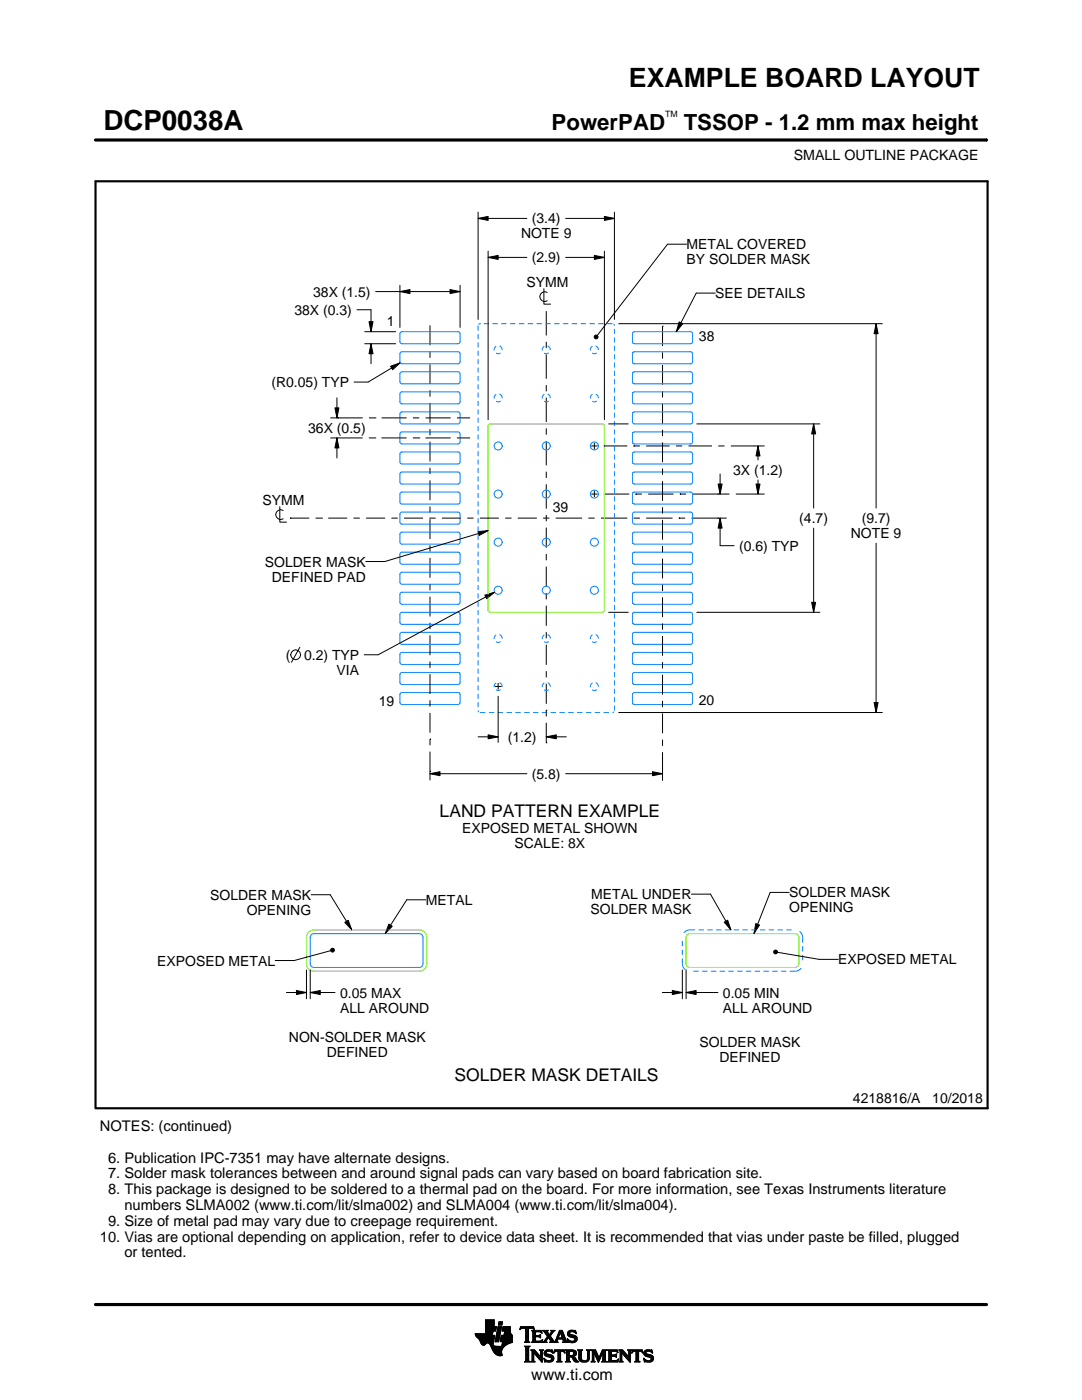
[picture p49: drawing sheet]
<svg xmlns="http://www.w3.org/2000/svg" width="216mm" height="279mm" viewBox="0 0 216 279" stroke-linecap="round" stroke-linejoin="round" font-family="sans-serif">
<defs><g id="words">
<text font-size="5.5" x="20.6" y="26">DCP0038A</text>
<text font-size="5.3" x="125.5" y="17.4">EXAMPLE BOARD LAYOUT</text>
<g font-size="4.4">
<text x="110.1" y="26">PowerPAD</text>
<text x="136.4" y="26">TSSOP - 1.2 mm max height</text>
</g>
<g font-size="3.5">
<text x="87.7" y="163.1">LAND PATTERN EXAMPLE</text>
<text x="90.7" y="215.7">SOLDER MASK DETAILS</text>
</g>
<text font-size="3.2" x="106" y="275.3">www.ti.com</text>
<g font-size="2.9">
<text x="19.9" y="225.7">NOTES: (continued)</text>
<text x="21.6" y="232">6. Publication IPC-7351 may have alternate designs.</text>
<text x="21.6" y="235.2">7. Solder mask tolerances between and around signal pads can vary based on board fabrication site.</text>
<text x="21.6" y="238.3">8. This package is designed to be soldered to a thermal pad on the board. For more information, see Texas Instruments literature</text>
<text x="21.6" y="244.6">9. Size of metal pad may vary due to creepage requirement.</text>
<text x="24.8" y="241.5">numbers SLMA002 (www.ti.com/lit/slma002) and SLMA004 (www.ti.com/lit/slma004).</text>
<text x="19.9" y="247.8">10. Vias are optional depending on application, refer to device data sheet. It is recommended that vias under paste be filled, plugged</text>
<text x="24.8" y="250.9">or tented.</text>
</g>
<g font-size="2.8">
<text x="158.4" y="32">SMALL OUTLINE PACKAGE</text>
<text x="104" y="47.6">NOTE 9</text>
<text x="106.1" y="44.6">(3.4)</text>
<text x="106.1" y="52.4">(2.9)</text>
<text x="137" y="49.7">METAL COVERED</text>
<text x="137" y="52.7">BY SOLDER MASK</text>
<text x="62.5" y="59.2">38X (1.5)</text>
<text x="105.1" y="57.2">SYMM</text>
<text x="142.7" y="59.5">SEE DETAILS</text>
<text x="58.8" y="62.8">38X (0.3)</text>
<text x="77.2" y="65">1</text>
<text x="139.5" y="68">38</text>
<text x="54.2" y="77.3">(R0.05) TYP</text>
<text x="61.5" y="86.4">36X (0.5)</text>
<text x="146.3" y="94.8">3X (1.2)</text>
<text x="52.4" y="100.7">SYMM</text>
<text x="110.3" y="102.2">39</text>
<text x="159.5" y="104.4">(4.7)</text>
<text x="169.8" y="107.4">NOTE 9</text>
<text x="171.9" y="104.4">(9.7)</text>
<text x="52.9" y="113.1">SOLDER MASK</text>
<text x="147.5" y="109.9">(0.6) TYP</text>
<text x="54.2" y="116.1">DEFINED PAD</text>
<text x="57.1" y="131.7">(</text>
<text x="60.7" y="131.7">0.2) TYP</text>
<text x="67.2" y="134.7">VIA</text>
<text x="75.6" y="140.9">19</text>
<text x="139.4" y="140.7">20</text>
<text x="101.3" y="148.1">(1.2)</text>
<text x="106.1" y="155.4">(5.8)</text>
<text x="92.2" y="166.3">EXPOSED METAL SHOWN</text>
<text x="102.7" y="169.3">SCALE: 8X</text>
<text x="42" y="179.6">SOLDER MASK</text>
<text x="118" y="179.4">METAL UNDER</text>
<text x="157.5" y="179.1">SOLDER MASK</text>
<text x="49.2" y="182.6">OPENING</text>
<text x="85" y="180.6">METAL</text>
<text x="117.8" y="182.4">SOLDER MASK</text>
<text x="157.5" y="182.1">OPENING</text>
<text x="31.4" y="192.7">EXPOSED METAL</text>
<text x="167.3" y="192.5">EXPOSED METAL</text>
<text x="67.8" y="199.1">0.05 MAX</text>
<text x="67.8" y="202.1">ALL AROUND</text>
<text x="144.3" y="199.1">0.05 MIN</text>
<text x="144.3" y="202.1">ALL AROUND</text>
<text x="57.7" y="208">NON-SOLDER MASK</text>
<text x="139.6" y="209">SOLDER MASK</text>
<text x="65.2" y="211">DEFINED</text>
<text x="143.5" y="212">DEFINED</text>
<text x="170.2" y="220.2">4218816/A</text>
<text x="186" y="220.2">10/2018</text>
</g>
<text font-size="1.7" x="132.7" y="23.3">TM</text>
</g></defs>
<g fill="none" stroke="#000" stroke-width=".2">
<path d="M19.1 27.9h177.7M196.8 27.7v.5M75 58.2h16.8M79.8 58.2l2-.4v.8zM79.8 56.9v8.4M89.8 57.8l2 .4-2 .4zM91.8 56.9v8.4M95.4 43.6l2-.4v.8zM95.4 42.3v21.5M95.4 43.6h9.7M97.4 51.4l2-.4v.8zM97.4 50.1v33.7"/>
<path d="M97.4 51.4h7.7M108.5 57.6v3.1h1.4M109.2 58.4a.98 .98 0 0 0-1.5 .8 .98 .98 0 0 0 1.5 .8M112.9 51.4h7.7M112.9 43.6h9.7M118.6 51l2 .4-2 .4zM120.6 50.1v33.7M120.6 43.2l2 .4-2 .4zM122.6 42.3v21.5M137 48.7h-3.8l-14 18.2M142.7 58.5h-3.8l-3.9 7.7M67.2 79.4v4"/>
<path d="M71.2 61.8h2.8v4.4M72.8 68.6h6.2M72.8 66.2h6.2M73.6 64.2h.8l-.4 2zM74 68.6l.4 2h-.8zM74 68.6v4M77.9 73.1l2-.7-1.6 1.4zM79.9 72.4l-6.4 3.9h-2.8M85.8 64.9v4M85.8 70.2v1.2M85.8 72.7v3.9M85.8 77.9v1.2"/>
<path d="M109 62.1v4.9M109 68.2v1.3M109 70.7v4.9M109 76.9v1.2M109 79.4v4.8M118.6 67.1l.3-.2h.3l.1 .3-.1 .4h-.3l-.3-.2zM123.5 64.6h52.6M132.2 65.1h.1M132.2 65.1v4M132.2 70.3v1.3M132.2 72.8v4M132.2 78v1.3"/>
<path d="M135.5 64.2l.7 .4-1.2 1.6zM174.8 64.6l.4 2h-.8zM174.8 64.6v36.8M66 87.4h6.3M66 83.4h6.4M66.8 81.4h.8l-.4 2zM67.2 87.4l.4 2h-.8zM67.2 87.4v4M67.4 83.4h.1M73.6 87.4h1.3M73.6 83.4h1.3M74.9 87.4h.1"/>
<path d="M74.9 83.4h.1M76.1 87.4h5M76.1 83.4h5M82.4 87.4h1.2M82.4 83.4h1.3M83.6 87.4h.1M84.9 87.4h5M84.9 83.4h5M85.8 80.4v4M85.8 85.6v1.3M85.8 88.1v4M85.8 93.4v1.2"/>
<path d="M85.8 95.9v3.9M91.2 87.4h2.6M91.2 83.4h2.6M109 85.5v1.2M109 88v4.9M109 94.1v1.3M109 96.6v4.9M118 89h1.2M118 98.6h1.2M118.6 88.4v1.3M118.6 97.9v1.3M120.5 98.6h5.1"/>
<path d="M120.5 89h4.7M121.4 84.6h3.9M126.4 89h.1M126.4 89h1.3M126.8 98.6h.1M126.8 98.6h1.3M128.9 89h4.7M129.3 98.6h5.1M132.2 80.6v3.9M132.2 85.8v1.2M132.2 88.3v3.9M132.2 93.5v1.3"/>
<path d="M132.2 96v4M134.9 89h1.2M135.7 98.6h.1M135.7 98.6h1.2M137.4 89h4.7M138.2 98.6h7.4M139.1 84.6h24.5M143.2 98.6h.1M143.3 96.6h.8l-.4 2zM143.3 89h1.3M143.7 94.6v4M145.8 89h6.7"/>
<path d="M146.8 98.6h5.7M150.9 96.6h.8l-.4 2zM151.3 89l.4 2h-.8zM151.3 89v2.8M151.3 95.8v2.8M162.4 84.6l.4 2h-.8zM162.4 84.6v16.8M55.8 101.1v3.1h1.4M56.5 101.9a.98 .98 0 0 0-1.5 .8 .98 .98 0 0 0 1.5 .8M57.9 103.4h.1M57.9 103.4h3.8M63 103.4h1.2"/>
<path d="M64.2 103.4h.1M65.5 103.4h3.8M70.5 103.4h1.3M73.1 103.4h3.7M78.1 103.4h1.3M80.6 103.4h3.8M85.7 103.4h1.2M85.8 101.1v1.2M85.8 103.6v4M85.8 108.8v1.3M85.8 111.3v4M85.8 116.6v1.2"/>
<path d="M85.8 119.1v3.9M88.2 103.4h3.8M93.2 103.4h1.3M95.4 106.1l2-.2-1.8 1zM95.8 103.4h3.7M96.7 118.8l2-.6-1.6 1.3zM97.4 105.9l-20.6 6.2h-3.8M98.7 118.2l-23.2 12.5h-2.8M100.8 103.4h1.3M103.3 103.4h3.8M108.4 103.4h1.2M109 102.8v1.2"/>
<path d="M109 105.3v4M109 110.6v1.2M109 113.1v4M109 118.4v1.2M110.9 103.4h5.2M117.4 103.4h1.3M119.9 103.4h5.3M126.4 103.4h1.3M128.9 103.4h5.3M132.2 101.2v1.3M132.2 103.7v4M132.2 109v1.2"/>
<path d="M132.2 111.5v3.9M132.2 116.7v1.2M132.2 119.2v4M135.5 103.4h.1M135.5 103.4h1.2M138 103.4h6.9M143.2 103.4h.1M143.7 103.4l.4 2h-.8zM143.7 103.4v5.5h2.8M162.4 105.4v16.8M174.8 108.4v33.8M59.8 129.2l-1.6 3"/>
<path d="M85.8 124.3v1.2M85.8 126.8v4M85.8 132v1.3M85.8 134.5v4M85.8 139.8v1.2M98.8 137h1.3M99.4 136.3v1.3M99.4 138.9v9.3M109 120.9v4M109 126.1v1.3M109 128.7v4M109 133.9v1.3"/>
<path d="M109 136.5v4M121.4 122.2h3.9M132.2 124.4v1.3M132.2 126.9v4M132.2 132.1v1.3M132.2 134.7v3.9M132.2 139.9v1.2M139.1 122.2h24.5M162 120.2h.8l-.4 2zM85.8 154.4l2-.4v.8zM85.8 147.5h.1M85.8 154h.1"/>
<path d="M85.8 142.3v3.9M85.8 147.5v1.2M85.8 150v5.7M85.8 154.4h19.3M95.4 147.1h4M97.4 146.7l2 .4-2 .4zM109 147.1l2-.4v.8zM109 141.7h.1M109 148.3h.1M109 141.7v1.3M109 144.2v4.1M109 147.1h4"/>
<path d="M112.9 154.4h19.3M123.5 142.2h52.6M130.2 154l2 .4-2 .4zM132.2 142.4v3.9M132.2 147.6v1.3M132.2 150.1v5.7M174.4 140.2h.8l-.4 2zM62.1 178.6h3.8M65.9 178.6l4.3 7M85 179.6h-3.8l-4.3 6.7M138 178.4h3.8l4 7.2M157.5 178.1h-3.8l-3.3 8.2"/>
<path d="M57.2 198.1h4M59.2 197.7l2 .4-2 .4zM61.2 193.6v5.7M61.9 198.1l2-.4v.8zM61.9 193.6v5.7M61.9 198.1h4.9M66 189.7l-7.3 2h-3.8M66 189.5l.3-.3 .3 .1 .1 .3-.1 .3-.3 .1-.3-.2zM68.8 184.1l.7-.4 .7 1.9zM77.6 184.4l.7 .5-1.4 1.4zM132.2 198.1h4M134.2 197.7l2 .4-2 .4z"/>
<path d="M136.2 193.6v5.7M136.9 198.1l2-.4v.8zM136.9 198.1h6.4M136.9 193.6v5.7M144.5 184l.7-.4 .6 2zM150.8 184.3l.7 .3-1.1 1.7zM154.4 189.8l.3-.2 .3 .1 .2 .3-.2 .3-.3 .1-.3-.2zM155.1 190.1l8.4 1.4h3.8M94.8 266.2h3.5M94.8 266.3h3.5M94.9 266.4h3.3M94.9 266.5h3.8l-.2 1.2"/>
<path d="M94.9 266.5h3.8M95 266.6h3.7M95 266.7h3.7M95.1 266.8h3.6M95.2 266.9h3.4M95.3 267h3.3M95.4 267.1h3.2M95.5 267.2h3.1M95.6 267.3h3M95.7 267.4h2.8M95.7 267.5h2.8M95.8 267.6h2.7"/>
<path d="M95.8 267.7h2.7M95.9 267.8h2.6M95.9 267.9h2.5M95.9 268h2.5M96 268h1.1M96 268.1h1M96.1 268.2h.8M96.1 268.3h.7M96.2 268.4h.6M96.3 268.4h.4M96.9 266.1h1.4M96.9 266h1.4"/>
<path d="M96.9 265.9h1.4M96.9 265.8h1.5M96.9 265.7h1.5M96.9 264.7l2.2 .1-.2 .9h-.5l-.2 .8M96.9 265.6h2M96.9 265.5h2M96.9 265.4h2M96.9 265.3h2.1M96.9 265.2h2.1M96.9 265.1h2.1M96.9 265h2.1M96.9 264.9h2.1"/>
<path d="M96.9 264.8h2.2M96.9 264.6h1.7M96.9 264.5h1.7M96.9 264.4h1.7M96.9 264.3h1.7M96.9 264.2h1.7M96.9 264.1h1.7M96.9 264h1.7M96.9 263.9h1.7M96.9 263.8h1.7M96.9 263.7h1.7M96.9 263.6h1.7"/>
<path d="M96.9 263.5h1.7M96.9 263.4h1.7M97.5 268h.9M97.6 268.1h.8M97.7 268.2h.7M97.7 268.3h.7M97.8 268.4h.6M97.9 268.5h.6M97.9 268.6h.7M98 268.7h1.1M98 268.8h2.6M98 268.8h2.5"/>
<path d="M98.1 268.9h2.3M98.1 269h2.3M98.1 269.1h2.2M98.2 269.2h2.1M98.2 269.2h2M98.2 269.3h2M98.3 269.4h1.9M98.3 269.5h1.8M98.4 269.6h1.7M98.4 268v.4l.3 .2 2 .1M98.5 269.7h1.6M98.5 267.7l-.1 .3"/>
<path d="M98.5 269.8h1.6M98.6 269.9h1.5M98.6 264.8v-1.4h-1.7v2.8h-2.1l.1 .3 .7 .8 .7 1.1 .3 .1 .6-.5 .4 .1 1 1.8 .8 .6h.8l-.1-1 .8-1M98.6 270h1.5M98.7 270h1.4M98.8 270.1h1.3M98.8 267.7h.7M98.8 267.6h.7M98.8 267.5h.7M98.9 270.2h1.2M98.9 267.4h.7M98.9 267.3h.7"/>
<path d="M98.9 267.2h.7M98.9 267.1h.7M98.9 267h.7M98.9 270.3h1.3M99 266.9h.6M99 266.9h.7M99 266.8h.7M99 266.7h.7M99 266.6h.7M99 266.5h.7M99.1 270.4h1.1M99.1 266.4h.7"/>
<path d="M99.1 266.3h.7M99.1 266.2h.7M99.1 266.1h.7M99.1 266h.7M99.2 265.9h.7M99.2 265.8h.7M99.2 270.4h1M99.2 265.7h.7M99.2 265.6h.7M99.2 265.5h.7M99.3 265.4h.6M99.3 265.4h.7"/>
<path d="M99.3 265.3h.7M99.3 265.2h.7M99.3 265.1h.7M99.3 265h.7M99.4 270.5h.8M99.4 264.9h.7M99.4 264.8h.7M99.4 264.8h.7l-.6 3h-.7zM99.4 264.5l.2-.7h.7l-.2 .7h-.7M99.5 264.4h.6M99.5 264.3h.7M99.5 264.2h.7"/>
<path d="M99.5 264.1h.7M99.5 264h.7M99.5 263.9h.7M99.6 263.8h.7M99.8 270.6h.1M99.8 267.7h2.4M99.8 267.6h2.4M99.8 267.5h2.4M99.9 267.4h2.3M99.9 267.3h2.3M99.9 267.2h2.3M99.9 267.1h2.3"/>
<path d="M99.9 267h2.3M99.9 266.9h2.3M100 266.9h2.2M100 266.8h2.2M100 266.7h2.2M100 266.6h2.2M100 266.5h2.2M100.1 268.6h.7M100.2 268.5h.7M100.2 268.4h.8M100.2 268.4h.9M100.2 268.3h1"/>
<path d="M100.2 268.2h1.2M100.2 265.6h1.6M100.2 268.1h1.4M100.2 265.5h1.6M100.2 268h1.6M100.3 265.4h1.5M100.3 268h1.7M100.3 267.9h1.9M100.3 265.3h1.5M100.3 267.8h1.9M100.3 265.2h1.5M100.3 265.1h1.5"/>
<path d="M100.3 265h1.5M100.4 264.9h1.4M100.4 264.8h1.4M100.6 266.5l.1-.8h-.5l.2-.9h1.4l.1 1.1 .3 .6v1.4l-1.3 .6M100.6 266.4h1.5M100.6 266.3h1.4M100.6 266.2h1.4M100.6 266.1h1.3M100.7 266h1.2M100.7 265.9h1.2M100.7 265.8h1.1M100.7 265.7h1.1"/>
<path d="M102.2 266.5h-2.2l-.2 1.1 .5 .2-.2 .9M103.7 265.3h.1M103.8 265.2h.2M103.8 265h2.8M103.8 264.9h2.7M103.9 264.8h2.6M104.7 267.8h1M104.7 271.8h1.1M104.7 268.7h1M104.8 267.7h.7M104.8 271.7h.8M104.9 265.2h.6"/>
<path d="M104.9 268.9h.6M104.9 267.6h.6M104.9 267.5l-.2 .3M104.9 267.5h.6M104.9 267.4h.6M104.9 267.3h.6M104.9 267.2h.6M104.9 267.1h.6M104.9 267h.6M104.9 266.8h.6M104.9 266.7h.6M104.9 266.6h.6"/>
<path d="M104.9 266.5h.6M104.9 266.4h.6M104.9 266.3h.6M104.9 266.2h.6M104.9 266.1h.6M104.9 265.9h.6M104.9 265.8h.6M104.9 265.7h.6M104.9 265.6h.6M104.9 265.5h.6M104.9 265.4h.6M104.9 265.3h.6"/>
<path d="M104.9 271.5h.6M104.9 269h.6M104.9 271.4h.6M104.9 271.4v-2.4l-.2-.4h1.1l-.3 .4v2.4M104.9 271.4l-.2 .4h1.1l-.3-.4M104.9 271.3h.6M104.9 271.2h.6M104.9 271.1h.6M104.9 271h.6M104.9 270.9h.6M104.9 270.8h.6M104.9 270.6h.6"/>
<path d="M104.9 270.5h.6M104.9 270.4h.6M104.9 270.3h.6M104.9 270.2h.6M104.9 270.1h.6M104.9 270h.6M104.9 269.9h.6M104.9 269.8h.6M104.9 269.6h.6M104.9 269.5h.6M104.9 269.4h.6M104.9 269.3h.6"/>
<path d="M104.9 269.2h.6M104.9 269.1h.6M105.5 267.5l.2 .3M105.5 267.5v-2.3l.7-.1 .4 .3-.1-.6h-2.6l-.1 .6 .4-.3 .7 .1v2.3M105.7 267.8h-1M105.9 271.8h.8M105.9 269.4h.8M106.1 269.5h.7M106.1 267.8h2M106.1 271.7h.5M106.2 269.6h.7M106.2 271.5h.3"/>
<path d="M106.2 265.6h1.8M106.2 269.8h.8M106.2 271.4h.3M106.2 271.4l-.3 .4h.8l-.2-.4M106.2 271.3h.3M106.2 271.2h.3M106.2 271.1h.3M106.2 271h.3M106.2 270.9h.3M106.2 270.8h.3M106.2 270.6h.3M106.2 270.5h.3"/>
<path d="M106.2 270.4h.3M106.2 270.3h.3M106.2 270.2h.3M106.2 270.1h.3M106.2 270h1M106.2 269.9h.9M106.2 269.8v1.6M106.2 269.8l-.3-.4h.8l1.2 1.4M106.3 267.7h1.8M106.3 265.7h1.8M106.3 267.6h.6M106.3 265.8h.6"/>
<path d="M106.3 267.5l-.2 .3M106.3 267.5h.5M106.3 267.4h.5M106.3 267.3h.5M106.3 267.2h.5M106.3 267.1h.5M106.3 267h.5M106.3 266.8h.5M106.3 266.7h1.6M106.3 266.6h1.6M106.3 266.5h.5M106.3 266.4h.5"/>
<path d="M106.3 266.3h.5M106.3 266.2h.5M106.3 266.1h.5M106.3 265.9h.5M106.4 265.2h.2M106.5 270h.1M106.5 270v1.4M106.5 265.3h.1M106.6 270.1h.7M106.7 270.2h.7M106.8 270.3h.7M106.8 265.9l.2-.1h.6l.6 .2-.2-.5h-1.9l.2 .3v1.7"/>
<path d="M106.8 265.9v.6h.8l.3-.2v.7M106.9 270.4h.7M107 270.5h.7M107.1 270.6h.7M107.2 270.8h1M107.3 270.9h.9M107.4 271h.8M107.5 271.1h.7M107.6 271.2h.6M107.6 266.5h.3M107.7 271.3h.5M107.7 269.4h.7"/>
<path d="M107.7 266.8h.2M107.7 267.6h.5M107.8 266.4h.1M107.8 271.4h.4M107.8 267h.1M107.8 265.8h.3M107.8 269.5h.5M107.9 271.5h.3M107.9 269.6h.3M107.9 267l-.3-.2h-.8l.1 .8h.9l.5-.2M107.9 269.8h.3M107.9 270.6h.3"/>
<path d="M107.9 270.5h.3M107.9 270.4h.3M107.9 270.3h.3M107.9 270.2h.3M107.9 270.1h.3M107.9 270h.3M107.9 269.9h.3M107.9 269.8v1M107.9 269.8l-.2-.4h.7l-.2 .4M108 271.7h.2M108 265.9h.1M108 267.5h.2"/>
<path d="M108.1 271.8h.1M108.1 266.1h.1M108.2 267.4h.1M108.2 269.8v2.1l-1.7-1.9M108.2 267.8h.9M108.3 267.4l-.2 .5-2-.1M108.3 265.6h1M108.5 267.7h.5M108.5 271.1l.8 .4h.5l.2-.1-.1-.4-1-.4-.3-.3 .1-.7 .7-.2 .6 .1 .2-.1 .1 .6-.9-.3-.3 .1-.1 .3 1.3 .4 .2 .6M108.5 271.1h.1M108.5 265.7h.7M108.5 271.2h.2"/>
<path d="M108.6 271.3h.2M108.6 270.1h.4M108.6 270h.4M108.6 270.2h.6M108.6 267.6h.4M108.6 271.4h.4M108.6 269.9h.4M108.6 270.3h1M108.6 265.8h.7M108.6 271.5h.8M108.6 269.8h.5M108.7 271.7h1.5"/>
<path d="M108.7 270.4h1.3M108.7 267.5h.3M108.7 271.8h.1M108.7 265.9h.6M108.7 269.6h1.5M108.8 267.4h.3M108.8 270.5h1.5M108.8 266.1h.6M108.8 269.5h1.4M108.8 267.3h.4M108.9 266.2h.6M108.9 267.2h.4"/>
<path d="M108.9 266.3h.6M108.9 270.6h1.5M109 267.1h.3M109 266.4h1M109.1 271.8h.9M109.1 269.4h.7M109.1 267h.9M109.1 266.5h.8M109.1 267.8h-.9M109.2 266.8h.8M109.2 266.6h.6M109.2 266.7h.7"/>
<path d="M109.2 266.7l-.6 .9-.4 .2M109.3 270.8h1.1M109.5 267.1h.6M109.6 267.2h.6M109.7 271.5h.7M109.7 267.3h.6M109.7 267.8l.2-.2-.5-.7-.4 .8 .1 .1M109.7 267.8h1.6M109.7 266.3h.4M109.7 267.4h.6M109.8 270.9h.7M109.8 266.2h.3"/>
<path d="M109.8 266.6l.9 1.2 1-2.3h.5l.8 2.1 .3 .2M109.8 267.5h.6M109.9 266.1h.3M109.9 269.8h.4M109.9 267.6h.6M109.9 267.7h.7M109.9 271.4h.5M109.9 265.9h.4M110 271h.5M110 265.6h.7M110 265.9l-.4 .5-.4-.6 .2-.3h-1.1l.9 1.2M110 265.9l.1-.2-.2-.2h.8l-.9 1.1"/>
<path d="M110 271.3h.5M110 265.8h.4M110 271.1h.5M110 271.2h.5M110.1 269.4h.1M110.1 265.7h.4M110.1 269.9h.2M110.2 270h.1M110.5 270h.1M110.5 269.9h.2M110.5 271.1l-.2 .5-.8 .3-.6-.2-.2 .1-.2-.7M110.5 269.8h.3"/>
<path d="M110.6 269.6h2.1M110.6 269.5h2M110.6 269.4h2M110.7 267.7h.5M110.8 267.6h.4M110.9 267.5h.3M110.9 267.4h.3M111 267.3h.3M111 267.2h1.8M111 267.1h1.8M111.1 267h.3M111.1 271.8h1"/>
<path d="M111.1 266.8h.4M111.2 266.7h.3M111.2 267.5l.1-.2h1l.1 .2M111.2 267.5v.3h.1M111.2 266.6h.3M111.3 266.5h.3M111.3 271.7h.6M111.3 266.4h.3M111.3 271.5h.6M111.3 267.8h-1.6M111.3 269.8h.6M111.4 266.3h.3"/>
<path d="M111.4 271.4h.5M111.4 271.4l-.1-1.7h-.4l-.4 .4 .2-.7h1.9l.1 .7-.3-.4h-.5v1.7M111.4 270.5h.5M111.4 270.4h.5M111.4 270.3h.5M111.4 270.2h.5M111.4 270.1h.5M111.4 270h.5M111.4 269.9h.5M111.4 271.4l-.3 .4h1l-.2-.4M111.4 271.3h.5M111.4 271.2h.5"/>
<path d="M111.4 271.1h.5M111.4 271h.5M111.4 270.9h.5M111.4 270.8h.5M111.4 270.6h.5M111.4 266.2h.3M111.4 266.1h.4M111.5 265.9h.9M111.5 265.8h.8M111.6 265.7h.7M111.6 265.6h.6M111.8 265.9l.4 1.1h-.8z"/>
<path d="M111.9 266.1h.5M111.9 266.2h.5M111.9 266.3h.6M112 266.4h.5M112 266.5h.6M112.1 266.6h.5M112.1 266.7h.6M112.1 266.8h.6M112.2 267h.5M112.2 267.8h1.1M112.3 267.3h.6M112.3 267.4h.6"/>
<path d="M112.4 267.5h.6M112.4 267.5v.3h-.2M112.4 269.8h.3M112.4 267.6h.6M112.4 267.7h.7M112.6 269.9h.1M112.6 270h.2M112.8 271.8h1M112.8 269.4h1.6M113 269.5h1.7M113 271.7h.7M113 269.6h1.9"/>
<path d="M113 271.5h.6M113 269.8h.6M113 271.4h.6M113 271.4l-.2 .4h1l-.2-.4M113 271.3h.6M113 271.2h.6M113 271.1h.6M113 271h.6M113 270.9h.6M113 270.8h1.5M113 270.6h1.6M113 270.5h1.8"/>
<path d="M113 270.4h.6M113 270.3h.6M113 270.2h.6M113 270.1h.6M113 270h.6M113 269.9h.6M113 269.8v1.6M113 269.8l-.2-.4h1.4l.6 .2 .2 .3v.4l-.2 .3-.4 .1M113.2 267.3h.2M113.2 267.4h.3M113.2 266.2h.5M113.2 266.3h.6"/>
<path d="M113.2 266.1h.5M113.3 267.5h.3M113.3 267.8h-1.1M113.3 266.4h.9M113.3 265.9h.4M113.3 267.6h.6M113.3 266.5h1.3M113.3 267.7h1.6M113.3 265.8h.5M113.3 267.8h.2M113.4 266.6h1.5M113.4 265.7h1.5"/>
<path d="M113.4 265.7l.5-.2 .7 .1 .2-.1 .1 .7-.7-.4h-.4l-.1 .3 .1 .2 .9 .2 .4 .3 .1 .5-.3 .5-.6 .2-.7-.2-.2 .1-.2-.7 .9 .5 .5-.1 .1-.3-.2-.3-1.1-.4-.2-.4zM113.5 266.7h1.5M113.5 265.6h1.4M113.6 271.4v-.6h.4l.7 1h.8M113.6 269.9l.1-.2 .7 .2v.4l-.4 .2M113.6 269.9v.6M113.7 267.8h1.1M113.8 266.8h1.3M113.8 265.5h.6M114 268h.4M114.1 270.9h.6M114.2 271h.6"/>
<path d="M114.2 271.1h.7M114.3 271.2h.6M114.3 267h.8M114.3 269.8h.7M114.3 270.4h.6M114.4 271.3h.6M114.4 270.7l1.1 1.1M114.4 270.7h.1M114.4 271.4h.7M114.4 269.9h.6M114.4 270.3h.6M114.5 267.6h.5"/>
<path d="M114.5 270.2h.5M114.5 270h.5M114.5 265.8h.4M114.5 270.1h.5M114.5 271.5h.7M114.6 271.7h.7M114.6 267.1h.6M114.6 267.5h.5M114.7 267.2h.5M114.7 267.4h.5M114.7 265.9h.3M114.7 267.3h.5"/>
<path d="M114.7 271.8h.8M114.8 266.1h.2M114.9 266.2h.1M115.3 269.4h.9M115.4 269.5h.7M115.5 269.6h.5M115.5 269.8h.5M115.5 269.8v1.4l.4 .5 .6 .2 .7-.1 .3-.3 .1-.5M115.5 271h.5M115.5 270.9h.5M115.5 270.8h.5M115.5 270.6h.5"/>
<path d="M115.5 270.5h.5M115.5 270.4h.5M115.5 270.3h.5M115.5 270.2h.5M115.5 270.1h.5M115.5 270h.5M115.5 269.9h.5M115.5 269.8l-.2-.4h.9l-.2 .4M115.5 271.1h.5M115.5 271.2h.5M115.5 271.3h.6M115.6 271.4h.6"/>
<path d="M115.7 271.5h.8M115.8 271.7h1.5M116 271l.2 .4 .5 .2 .4-.2 .2-.4M116 269.8v1.2M116 271.8h1.1M116.8 271.5h.6M117 269.4h.8M117.1 271.4h.4M117.2 269.5h.5M117.2 271.3h.4M117.2 269.6h.4M117.2 271.2h.4"/>
<path d="M117.2 271.1h.4M117.3 269.8h.3M117.3 271h.3M117.3 270.9h.3M117.3 270.8h.3M117.3 270.6h.3M117.3 270.5h.3M117.3 270.4h.3M117.3 270.3h.3M117.3 270.2h.3M117.3 270.1h.3M117.3 270h.3"/>
<path d="M117.3 269.9h.3M117.6 269.8l.2-.4h-.8l.2 .3 .1 1.3M117.6 269.8v1.2M118 271.8h.7M118 269.4h.8M118.1 269.5h.8M118.1 271.7h.5M118.2 269.6h.7M118.2 271.5h.3M118.2 269.8h.8M118.2 271.4h.3M118.2 269.8l-.2-.4h.8l.7 1.6 .7-1.6h.9l-.3 .4"/>
<path d="M118.2 271.4l-.2 .4h.7l-.2-.4M118.2 271.3h.3M118.2 271.2h.3M118.2 271.1h.3M118.2 271h.3M118.2 270.9h.3M118.2 270.8h.3M118.2 270.6h.3M118.2 270.5h.3M118.2 270.4h.3M118.2 270.3h.3M118.2 270.2h.3"/>
<path d="M118.2 270.1h.3M118.2 270h.9M118.2 269.9h.8M118.2 269.8v1.6M118.6 270.1h.5M118.6 270.2h.6M118.7 270.3h.5M118.7 270.4h.6M118.8 270.5h.5M118.8 270.6h.6M118.9 270.8h.5M118.9 270.9h.6"/>
<path d="M119 271h.8M119 271.1h.8M119.1 271.2h.6M119.1 271.3h.6M119.2 271.4h.4M119.2 271.5h.4M119.3 271.7h.2M119.3 271.8h.2M119.6 270.9h.3M119.6 270.8h.3M119.7 270.6h.3M119.7 270.5h.3"/>
<path d="M119.8 270.4h.3M119.8 270.3h.3M119.9 270.2h.3M119.9 270.1h.3M120 270h.8M120 269.9h.8M120 269.8h.8M120.1 271.8h1M120.1 269.6h.7M120.1 269.5h.8M120.2 269.4h.9M120.2 271.7h.7"/>
<path d="M120.3 271.5h.5M120.3 271.4h.5M120.3 271.4l-.2 .4h1l-.3-.4M120.3 271.4v-1.5l-.9 2-.9-2v1.5M120.3 271.3h.5M120.3 271.2h.5M120.3 271.1h.5M120.3 271h.5M120.3 270.9h.5M120.3 270.8h.5M120.3 270.6h.5M120.3 270.5h.5"/>
<path d="M120.3 270.4h.5M120.3 270.3h.5M120.3 270.2h.5M120.3 270.1h.5M120.8 269.8v1.6M121.2 271.8h2M121.2 269.4h1.9M121.4 269.5h1.8M121.4 271.7h1.9M121.5 269.6h1.7M121.5 271.5h1.8M121.5 269.8h.5"/>
<path d="M121.5 271.4h.5M121.5 269.8l-.3-.4h1.9l.2 .6M121.5 269.9h.5M121.5 269.8v1.6M121.5 271.3h.5M121.5 271.2h.5M121.5 271.1h.5M121.5 271h.5M121.5 270.9h.5M121.5 270.8h.5M121.5 270.6h1.5M121.5 270.5h1.5"/>
<path d="M121.5 270.4h1.5M121.5 270.3h.5M121.5 270.2h.5M121.5 270.1h.5M121.5 270h.5M122.6 270.4l.4-.2v.7l-.2-.2h-.8v.7l.2 .1M122.9 270.8h.1M122.9 270.3h.1M123 269.8h.3M123.1 271.4h.3M123.2 269.9h.1M123.3 270h.1"/>
<path d="M123.3 270l-.4-.3h-.8l-.1 .7M123.3 271.3h.1M123.4 271.2h.1M123.4 271.2l-.2 .6h-2l.3-.4M123.4 271.2l-.3 .3h-.4M123.5 271.8h.8M123.5 269.4h.7M123.6 269.5h.7M123.7 271.7h.5M123.7 269.6h.7M123.7 271.5h.4M123.7 269.8h.8"/>
<path d="M123.7 271.4h.4M123.7 271.4l-.2 .4h.8l-.2-.4M123.7 271.3h.4M123.7 271.2h.4M123.7 271.1h.4M123.7 271h.4M123.7 270.9h.4M123.7 270.8h.4M123.7 270.6h.4M123.7 270.5h.4M123.7 270.4h.4M123.7 270.3h.4"/>
<path d="M123.7 270.2h.4M123.7 270.1h.4M123.7 270h1M123.7 269.9h.9M123.7 269.8v1.6M123.7 269.8l-.2-.4h.7l1.2 1.4 .1-1M124.1 270v1.4M124.1 270h.1M124.2 270.1h.6M124.2 270.2h.7M124.3 270.3h.7M124.4 270.4h.7"/>
<path d="M124.5 270.5h.7M124.6 270.6h.7M124.7 270.8h1.1M124.8 270.9h1M124.9 271h.9M125 271.1h.8M125.1 271.2h.7M125.2 271.3h.6M125.2 269.4h.8M125.3 271.4h.5M125.4 269.5h.5M125.4 271.5h.4"/>
<path d="M125.4 269.6h.4M125.5 269.8h.3M125.5 269.8l-.3-.4h.8l-.2 .4M125.5 270.4h.3M125.5 270.3h.3M125.5 270.2h.3M125.5 270.1h.3M125.5 270h.3M125.5 269.9h.3M125.5 270.6h.3M125.5 270.5h.3M125.5 271.7h.3"/>
<path d="M125.6 271.8h.2M125.8 269.8v2.1l-1.7-1.9M126 270h.1M126.1 269.9h.1M126.1 269.8h.3M126.1 269.6h2.1M126.2 269.5h2M126.2 269.4h2M126.6 271.8h1.1M126.9 271.7h.6M126.9 271.5h.5M126.9 269.8h.5"/>
<path d="M126.9 271.4h.5M126.9 271.4v-1.7h-.5l-.3 .4 .1-.7h1.9l.2 .7-.4-.4h-.5v1.7M126.9 270.5h.5M126.9 270.4h.5M126.9 270.3h.5M126.9 270.2h.5M126.9 270.1h.5M126.9 270h.5M126.9 269.9h.5M126.9 271.4l-.3 .4h1.1l-.3-.4M126.9 271.3h.5M126.9 271.2h.5"/>
<path d="M126.9 271.1h.5M126.9 271h.5M126.9 270.9h.5M126.9 270.8h.5M126.9 270.6h.5M128 269.8h.3M128.1 269.9h.2M128.2 270h.1M128.4 271.1h.1M128.4 271.2h.2M128.5 271.3h.2M128.5 270.1h.4"/>
<path d="M128.5 270h.4M128.5 270.2h.6M128.5 271.4h.4M128.5 269.9h.4M128.5 270.3h1M128.5 271.5h.8M128.5 269.8h.5M128.6 271.7h1.5M128.6 270.4h1.3M128.6 271.8h.1M128.6 269.6h1.5M128.7 270.5h1.5"/>
<path d="M128.7 269.5h1.4M128.8 270.6h1.5M128.9 271.8h1M129 269.4h.7M129.1 270.8l-.6-.4 .1-.7 .5-.3 .8 .1 .2-.1 .1 .7-.8-.4-.4 .1-.1 .2 1.3 .5 .2 .6M129.1 270.8l.7 .2v.4l-.6 .1-.8-.4M129.2 270.8h1.1M129.6 271.5h.7M129.6 270.9h.8M129.8 269.8h.4M129.8 271.4h.5M129.9 271h.5"/>
<path d="M129.9 271.3h.5M129.9 271.1h.5M129.9 271.2h.5M129.9 269.4h.2M130 269.9h.2M130.1 270h.1M130.4 271.1l-.3 .5-.7 .3-.6-.2-.2 .1-.2-.7"/>
<circle cx="59" cy="130.7" r=".98"/>
</g>
<g fill="#000">
<path d="M79.8 58.2l2-.4v.8zM89.8 57.8l2 .4-2 .4zM95.4 43.6l2-.4v.8zM97.4 51.4l2-.4v.8zM118.6 51l2 .4-2 .4zM120.6 43.2l2 .4-2 .4zM73.6 64.2h.8l-.4 2zM74 68.6l.4 2h-.8zM77.9 73.1l2-.7-1.6 1.4zM118.6 67.1l.3-.2h.3l.1 .3-.1 .4h-.3l-.3-.2zM135.5 64.2l.7 .4-1.2 1.6zM174.8 64.6l.4 2h-.8z"/>
<path d="M66.8 81.4h.8l-.4 2zM67.2 87.4l.4 2h-.8zM143.3 96.6h.8l-.4 2zM150.9 96.6h.8l-.4 2zM151.3 89l.4 2h-.8zM162.4 84.6l.4 2h-.8zM95.4 106.1l2-.2-1.8 1zM96.7 118.8l2-.6-1.6 1.3zM143.7 103.4l.4 2h-.8zM162 120.2h.8l-.4 2zM85.8 154.4l2-.4v.8zM97.4 146.7l2 .4-2 .4z"/>
<path d="M109 147.1l2-.4v.8zM130.2 154l2 .4-2 .4zM174.4 140.2h.8l-.4 2zM59.2 197.7l2 .4-2 .4zM61.9 198.1l2-.4v.8zM66 189.5l.3-.3 .3 .1 .1 .3-.1 .3-.3 .1-.3-.2zM68.8 184.1l.7-.4 .7 1.9zM77.6 184.4l.7 .5-1.4 1.4zM134.2 197.7l2 .4-2 .4zM136.9 198.1l2-.4v.8zM144.5 184l.7-.4 .6 2zM150.8 184.3l.7 .3-1.1 1.7z"/>
<path d="M154.4 189.8l.3-.2 .3 .1 .2 .3-.2 .3-.3 .1-.3-.2z"/>
</g>
<path d="M19.1 36.2h178v185h-178z" fill="none" stroke="#000" stroke-width=".43"/>
<path d="M19 27.9h177.8M19 260.3h177.8" fill="none" stroke="#000" stroke-width=".63"/>
<g fill="none" stroke="#0080ff" stroke-width=".2">
<path d="M80 66.3l11.4-.1 .4 .2v1.8l-.2 .3-.2 .1h-11.2l-.3-.2-.1-.2v-1.6zM80 70.3l11.4-.1 .4 .2v1.8l-.2 .3-.2 .1h-11.2l-.3-.2-.1-.2v-1.6zM80 74.3l11.4-.1 .4 .2v1.8l-.2 .3-.2 .1h-11.2l-.3-.2-.1-.2v-1.6zM80 78.3l11.4-.1 .4 .2v1.8l-.2 .3-.2 .1h-11.2l-.3-.2-.1-.2v-1.6zM95.4 65v1M95.4 66.7v1M95.4 68.3v1M95.4 70v1M95.4 71.7v1M95.4 73.3v1M95.4 75v1M95.4 76.7v1"/>
<path d="M95.4 78.4v1M95.5 64.7v.1M95.5 64.7h.1M95.6 64.7h-.1M95.6 64.7h.1M95.7 64.6l-.1 .1M95.7 64.6h.1M95.8 64.6h-.1M95.8 64.6h.1M96.5 64.6h1.1M98.3 64.6h1M100 64.6h1.1"/>
<path d="M101.8 64.6h1M103.5 64.6h1.1M105.3 64.6h1.1M107.1 64.6h1M108.8 64.6h1.1M110.6 64.6h1M112.3 64.6h1.1M114.1 64.6h1.1M115.9 64.6h1M117.6 64.6h1.1M119.4 64.6h1M121.1 64.6h1.1"/>
<path d="M122.4 64.7h.1M122.5 64.7h.1M122.5 64.7v.1M122.5 64.8h.1M122.6 64.8v.1M122.6 64.9h.1M122.6 64.9v.1M122.6 65h.1M122.6 65.7v1M122.6 67.3v1M122.6 69v1M122.6 70.7v1"/>
<path d="M122.6 72.3v1M122.6 74v1M122.6 75.7v1M122.6 77.4v1M122.6 79v1M126.3 78.3l.3-.1h11.2l.3 .2 .1 .2v1.6l-.2 .3-.2 .1h-11.2l-.3-.1-.1-.3zM126.3 74.3l.3-.1h11.2l.3 .2 .1 .2v1.6l-.2 .3-.2 .1h-11.2l-.3-.1-.1-.3zM126.3 70.3l.3-.1h11.2l.3 .2 .1 .2v1.6l-.2 .3-.2 .1h-11.2l-.3-.1-.1-.3zM126.4 66.3l11.4-.1 .3 .2 .1 .2v1.6l-.2 .3-.2 .1h-11.2l-.3-.1-.1-.3v-1.6zM80 82.3l11.4-.1 .4 .2v1.8l-.2 .3-.2 .1h-11.2l-.3-.2-.1-.2v-1.6zM80 86.3l11.4-.1 .4 .2v1.8l-.2 .3-.2 .1h-11.2l-.3-.2-.1-.2v-1.6zM80 90.3l11.4-.1 .4 .2v1.8l-.2 .3-.2 .1h-11.2l-.3-.2-.1-.2v-1.6z"/>
<path d="M80 94.3l11.4-.1 .4 .2v1.8l-.2 .3-.2 .1h-11.2l-.3-.2-.1-.2v-1.6zM80 98.3l11.4-.1 .4 .2v1.8l-.2 .3-.2 .1h-11.2l-.3-.2-.1-.2v-1.6zM95.4 80v1M95.4 81.7v1M95.4 83.4v1M95.4 85v1M95.4 86.7v1M95.4 88.4v1M95.4 90v1M95.4 91.7v1M95.4 93.4v1M95.4 95.1v1"/>
<path d="M95.4 96.7v1M95.4 98.4v1M122.6 80.7v1M122.6 82.4v1M122.6 84v1M122.6 85.7v1M122.6 87.4v1M122.6 89v1M122.6 90.7v1M122.6 92.4v1M122.6 94.1v1M122.6 95.7v1"/>
<path d="M122.6 97.4v1M122.6 99.1v1M126.3 98.3l.3-.1h11.2l.3 .2 .1 .2v1.6l-.2 .3-.2 .1h-11.2l-.3-.1-.1-.3zM126.3 94.3l.3-.1h11.2l.3 .2 .1 .2v1.6l-.2 .3-.2 .1h-11.2l-.3-.1-.1-.3zM126.3 90.3l.3-.1h11.2l.3 .2 .1 .2v1.6l-.2 .3-.2 .1h-11.2l-.3-.1-.1-.3zM126.3 86.3l.3-.1h11.2l.3 .2 .1 .2v1.6l-.2 .3-.2 .1h-11.2l-.3-.1-.1-.3zM126.3 82.3l.3-.1h11.2l.3 .2 .1 .2v1.6l-.2 .3-.2 .1h-11.2l-.3-.2-.1-.2zM80 118.3l11.4-.1 .4 .2v1.8l-.2 .3-.2 .1h-11.2l-.3-.2-.1-.2v-1.6zM80 114.3l11.4-.1 .4 .2v1.8l-.2 .3-.2 .1h-11.2l-.3-.2-.1-.2v-1.6zM80 110.3l11.4-.1 .4 .2v1.8l-.2 .3-.2 .1h-11.2l-.3-.2-.1-.2v-1.6zM80 106.3l11.4-.1 .4 .2v1.8l-.2 .3-.2 .1h-11.2l-.3-.2-.1-.2v-1.6zM80 102.3l11.4-.1 .4 .2v1.8l-.2 .3-.2 .1h-11.2l-.3-.2-.1-.2v-1.6z"/>
<path d="M95.4 100.1v1M95.4 101.7v1M95.4 103.4v1M95.4 105.1v1M95.4 106.7v1M95.4 108.4v1M95.4 110.1v1M95.4 111.7v1M95.4 113.4v1M95.4 115.1v1M95.4 116.8v1M95.4 118.4v1"/>
<path d="M122.6 100.7v1M122.6 102.4v1M122.6 104.1v1M122.6 105.7v1M122.6 107.4v1M122.6 109.1v1M122.6 110.7v1M122.6 112.4v1M122.6 114.1v1M122.6 115.8v1M122.6 117.4v1M122.6 119.1v1"/>
<path d="M126.3 118.3l.3-.1h11.2l.3 .2 .1 .2v1.6l-.2 .3-.2 .1h-11.2l-.3-.1-.1-.3zM126.3 114.3l.3-.1h11.2l.3 .2 .1 .2v1.6l-.2 .3-.2 .1h-11.2l-.3-.1-.1-.3zM126.3 110.3l.3-.1h11.2l.3 .2 .1 .2v1.6l-.2 .3-.2 .1h-11.2l-.3-.1-.1-.3zM126.3 106.3l.3-.1h11.2l.3 .2 .1 .2v1.6l-.2 .3-.2 .1h-11.2l-.3-.1-.1-.3zM126.4 102.3l11.4-.1 .3 .2 .1 .2v1.6l-.2 .3-.2 .1h-11.2l-.3-.2-.1-.2v-1.6zM80 138.3l11.4-.1 .4 .2v1.8l-.2 .3-.2 .1h-11.2l-.3-.2-.1-.2v-1.6zM80 134.3l11.4-.1 .4 .2v1.8l-.2 .3-.2 .1h-11.2l-.3-.2-.1-.2v-1.6zM80 130.3l11.4-.1 .4 .2v1.8l-.2 .3-.2 .1h-11.2l-.3-.2-.1-.2v-1.6zM80 126.3l11.4-.1 .4 .2v1.8l-.2 .3-.2 .1h-11.2l-.3-.2-.1-.2v-1.6zM80 122.3l11.4-.1 .4 .2v1.8l-.2 .3-.2 .1h-11.2l-.3-.2-.1-.2v-1.6zM95.4 120.1v1M95.4 121.8v1"/>
<path d="M95.4 123.4v1M95.4 125.1v1M95.4 126.8v1M95.4 128.4v1M95.4 130.1v1M95.4 131.8v1M95.4 133.5v1M95.4 135.1v1M95.4 136.8v1M95.4 138.5v1M122.6 120.8v1M122.6 122.4v1"/>
<path d="M122.6 124.1v1M122.6 125.8v1M122.6 127.4v1M122.6 129.1v1M122.6 130.8v1M122.6 132.5v1M122.6 134.1v1M122.6 135.8v1M122.6 137.5v1M122.6 139.1v1M126.3 130.3l.3-.1h11.2l.3 .2 .1 .2v1.6l-.2 .3-.2 .1h-11.2l-.3-.1-.1-.3zM126.3 126.3l.3-.1h11.2l.3 .2 .1 .2v1.6l-.2 .3-.2 .1h-11.2l-.3-.1-.1-.3z"/>
<path d="M126.3 122.3l.3-.1h11.2l.3 .2 .1 .2v1.6l-.2 .3-.2 .1h-11.2l-.3-.1-.1-.3zM126.4 138.3l11.4-.1 .3 .2 .1 .2v1.6l-.2 .3-.2 .1h-11.2l-.3-.1-.1-.3v-1.6zM126.4 134.3l11.4-.1 .3 .2 .1 .2v1.6l-.2 .3-.2 .1h-11.2l-.3-.1-.1-.3v-1.6zM95.4 141.8h.1M95.4 140.1v1M95.4 141.8v.1M95.4 141.9h.1M95.4 141.9l.1 .1M95.5 142h.1M95.5 142v.1M95.5 142.1h.1M95.6 142.1h.1"/>
<path d="M95.8 142.2h1.1M97.6 142.2h1M99.3 142.2h1.1M101.1 142.2h1M102.8 142.2h1.1M104.6 142.2h1.1M106.4 142.2h1M108.1 142.2h1.1M109.9 142.2h1M111.6 142.2h1.1M113.4 142.2h1.1M115.2 142.2h1"/>
<path d="M116.9 142.2h1.1M118.7 142.2h1M120.4 142.2h1.1M122.2 142.2h.1M122.3 142.2h-.1M122.3 142.2h.1M122.5 142l-.2 .2M122.6 140.8v1M62.1 186.5l.6-.2h21a.75 .75 0 0 1 .7 .8v5.2a.75 .75 0 0 1-.7 .8h-21a.75 .75 0 0 1-.8-.8v-5.2zM136.2 191.3v1.4l.6 .8M136.2 187.8v1M136.2 189.5v1.1"/>
<path d="M138.4 193.8h1M138.7 185.6h-1.4l-.9 .6M139.4 185.6h1.1M140.1 193.8h1.1M141.2 185.6h1M141.9 193.8h1M142.9 185.6h1.1M143.6 193.8h1.1M144.7 185.6h1M145.4 193.8h1M146.4 185.6h1.1M147.1 193.8h1.1"/>
<path d="M148.2 185.6h1M148.9 193.8h1M149.9 185.6h1.1M150.6 193.8h1.1M151.7 185.6h1M152.4 193.8h1M153.4 185.6h1.1M154.1 193.8h1.1M155.2 185.6h1M155.9 193.8h1M156.9 185.6h1.1M159.5 185.9l.6 .8 .1 1.4"/>
<path d="M159.9 193.2l-.9 .6h-1.4M160.2 188.8v1.1M160.2 190.6v1"/>
<circle cx="99.4" cy="89" r=".8"/>
<circle cx="99.4" cy="98.6" r=".8"/>
<circle cx="109" cy="89" r=".8"/>
<circle cx="109" cy="98.6" r=".8"/>
<circle cx="118.6" cy="89" r=".8"/>
<circle cx="118.6" cy="98.6" r=".8"/>
<circle cx="99.4" cy="117.8" r=".8"/>
<circle cx="99.4" cy="108.2" r=".8"/>
<circle cx="109" cy="108.2" r=".8"/>
<circle cx="109" cy="117.8" r=".8"/>
<circle cx="118.6" cy="117.8" r=".8"/>
<circle cx="118.6" cy="108.2" r=".8"/>
</g>
<path d="M97.6 84.7l22.6-.1 .3 .2 .1 37-.2 .3-22.6 .1-.3-.2-.1-37zM61.8 185.9l.9-.3h21a1.5 1.5 0 0 1 1.5 1.5v5.2a1.5 1.5 0 0 1-1.5 1.5h-21a1.5 1.5 0 0 1-1.5-1.5v-5.2v-.5zM137.1 186.5l.6-.2h21a.75 .75 0 0 1 .7 .8v5.2a.75 .75 0 0 1-.7 .8h-21.2l-.5-.4-.1-.4v-5.2z" fill="none" stroke="#6ef200" stroke-width=".2"/>
<path d="M100.2 79.4a.8 .8 0 0 0-1.1-.7 .8 .8 0 0 0-.3 1.3 .8 .8 0 0 0 1.3-.3l.1-.3M100.2 69.8a.8 .8 0 0 0-1.1-.7 .8 .8 0 0 0-.3 1.3 .8 .8 0 0 0 1.3-.3l.1-.3M109.8 79.4a.8 .8 0 0 0-1.1-.7 .8 .8 0 0 0-.3 1.3 .8 .8 0 0 0 1.3-.3l.1-.3M109.8 69.8a.8 .8 0 0 0-1.1-.7 .8 .8 0 0 0-.3 1.3 .8 .8 0 0 0 1.3-.3l.1-.3M119.4 79.4a.8 .8 0 0 0-1.1-.7 .8 .8 0 0 0-.3 1.3 .8 .8 0 0 0 1.3-.3l.1-.3M119.4 69.8a.8 .8 0 0 0-1.1-.7 .8 .8 0 0 0-.3 1.3 .8 .8 0 0 0 1.3-.3l.1-.3M100.2 137a.8 .8 0 0 0-1.1-.7 .8 .8 0 0 0-.3 1.3 .8 .8 0 0 0 1.3-.3l.1-.3M100.2 127.4a.8 .8 0 0 0-1.1-.7 .8 .8 0 0 0-.3 1.3 .8 .8 0 0 0 1.3-.3l.1-.3M109.8 137a.8 .8 0 0 0-1.1-.7 .8 .8 0 0 0-.3 1.3 .8 .8 0 0 0 1.3-.3l.1-.3M109.8 127.4a.8 .8 0 0 0-1.1-.7 .8 .8 0 0 0-.3 1.3 .8 .8 0 0 0 1.3-.3l.1-.3M119.4 137a.8 .8 0 0 0-1.1-.7 .8 .8 0 0 0-.3 1.3 .8 .8 0 0 0 1.3-.3l.1-.3M119.4 127.4a.8 .8 0 0 0-1.1-.7 .8 .8 0 0 0-.3 1.3 .8 .8 0 0 0 1.3-.3l.1-.3" fill="none" stroke="#0080ff" stroke-width=".2" stroke-dasharray="1 .7" stroke-linecap="butt"/>
<use href="#words"/>
</svg>
